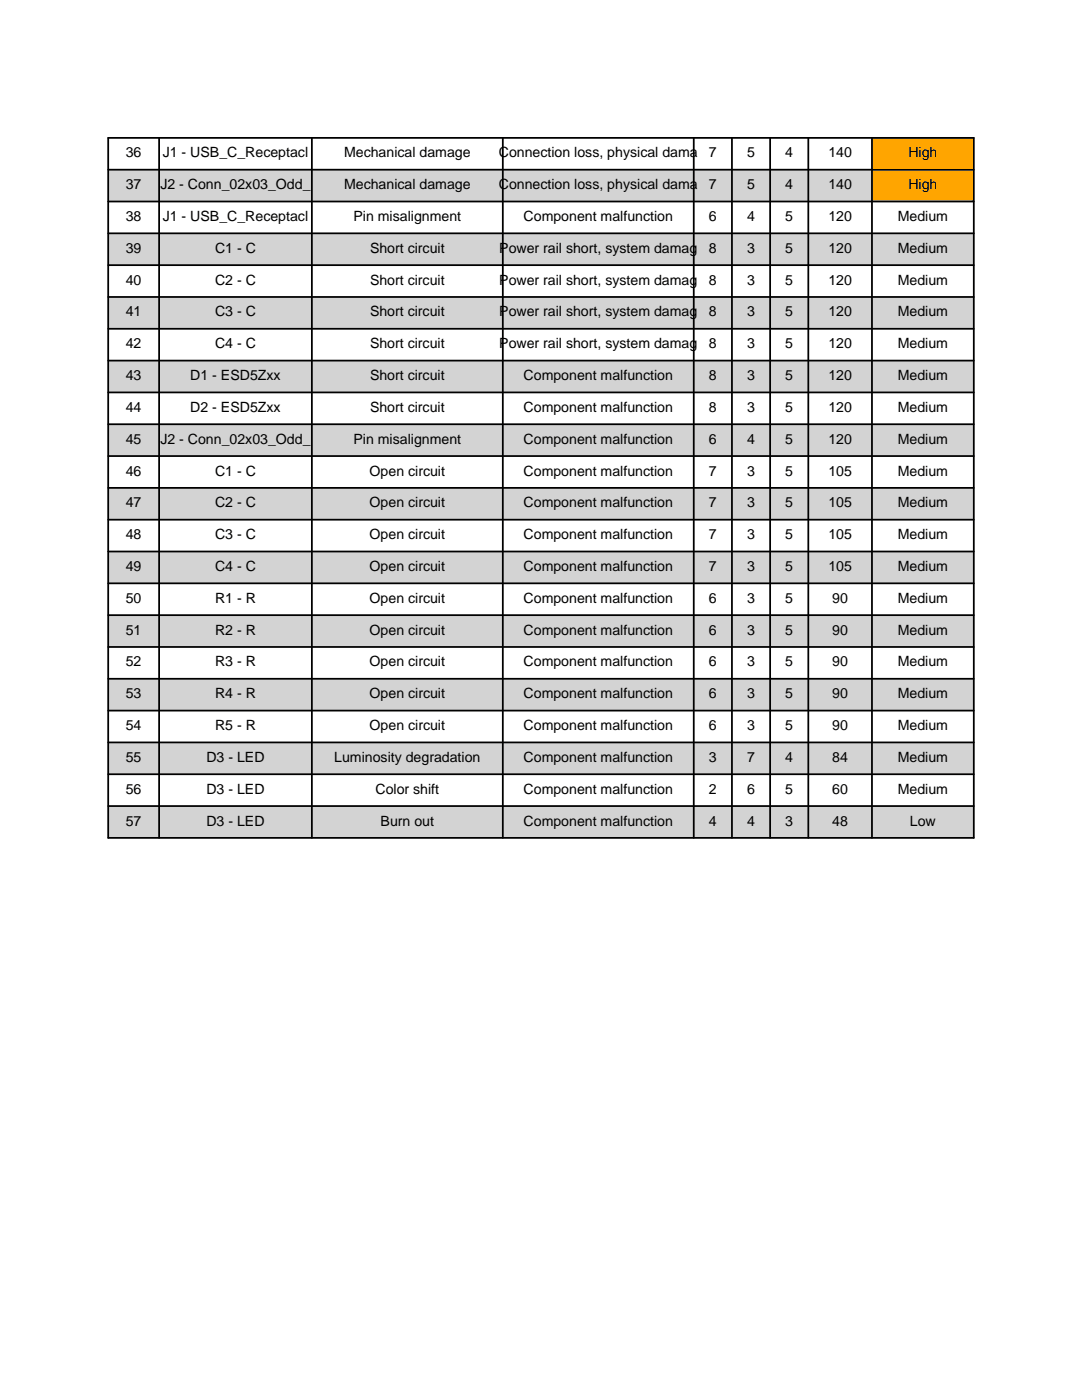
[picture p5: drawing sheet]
<svg xmlns="http://www.w3.org/2000/svg" width="216mm" height="279mm" viewBox="0 0 216 279" stroke-linecap="round" stroke-linejoin="round" font-family="sans-serif">
<defs><g id="words">
<g font-size="2.8">
<text x="25.1" y="31.4">36</text>
<text x="32.5" y="31.4">J1 - USB_C_Receptacl</text>
<text x="68.7" y="31.4">Mechanical damage</text>
<text x="99.5" y="31.4">Connection loss, physical dama</text>
<text x="141.5" y="31.4">7</text>
<text x="149.1" y="31.4">5</text>
<text x="156.7" y="31.4">4</text>
<text x="165.3" y="31.4">140</text>
<text x="181.2" y="31.4">High</text>
<text x="25.1" y="37.7">37</text>
<text x="32" y="37.7">J2 - Conn_02x03_Odd_</text>
<text x="68.7" y="37.7">Mechanical damage</text>
<text x="99.5" y="37.7">Connection loss, physical dama</text>
<text x="141.5" y="37.7">7</text>
<text x="149.1" y="37.7">5</text>
<text x="156.7" y="37.7">4</text>
<text x="165.3" y="37.7">140</text>
<text x="181.2" y="37.7">High</text>
<text x="25.1" y="44.1">38</text>
<text x="32.5" y="44.1">J1 - USB_C_Receptacl</text>
<text x="70.5" y="44.1">Pin misalignment</text>
<text x="104.5" y="44.1">Component malfunction</text>
<text x="141.5" y="44.1">6</text>
<text x="149.1" y="44.1">4</text>
<text x="156.7" y="44.1">5</text>
<text x="165.3" y="44.1">120</text>
<text x="179.1" y="44.1">Medium</text>
<text x="25.1" y="50.4">39</text>
<text x="42.9" y="50.4">C1 - C</text>
<text x="73.8" y="50.4">Short circuit</text>
<text x="99.6" y="50.4">Power rail short, system damag</text>
<text x="141.5" y="50.4">8</text>
<text x="149.1" y="50.4">3</text>
<text x="156.7" y="50.4">5</text>
<text x="165.3" y="50.4">120</text>
<text x="179.1" y="50.4">Medium</text>
<text x="25.1" y="56.8">40</text>
<text x="42.9" y="56.8">C2 - C</text>
<text x="73.8" y="56.8">Short circuit</text>
<text x="99.6" y="56.8">Power rail short, system damag</text>
<text x="141.5" y="56.8">8</text>
<text x="149.1" y="56.8">3</text>
<text x="156.7" y="56.8">5</text>
<text x="165.3" y="56.8">120</text>
<text x="179.1" y="56.8">Medium</text>
<text x="25.1" y="63.1">41</text>
<text x="42.9" y="63.1">C3 - C</text>
<text x="73.8" y="63.1">Short circuit</text>
<text x="99.6" y="63.1">Power rail short, system damag</text>
<text x="141.5" y="63.1">8</text>
<text x="149.1" y="63.1">3</text>
<text x="156.7" y="63.1">5</text>
<text x="165.3" y="63.1">120</text>
<text x="179.1" y="63.1">Medium</text>
<text x="25.1" y="69.5">42</text>
<text x="42.9" y="69.5">C4 - C</text>
<text x="73.8" y="69.5">Short circuit</text>
<text x="99.6" y="69.5">Power rail short, system damag</text>
<text x="141.5" y="69.5">8</text>
<text x="149.1" y="69.5">3</text>
<text x="156.7" y="69.5">5</text>
<text x="165.3" y="69.5">120</text>
<text x="179.1" y="69.5">Medium</text>
<text x="25.1" y="75.8">43</text>
<text x="38" y="75.8">D1 - ESD5Zxx</text>
<text x="73.8" y="75.8">Short circuit</text>
<text x="104.5" y="75.8">Component malfunction</text>
<text x="141.5" y="75.8">8</text>
<text x="149.1" y="75.8">3</text>
<text x="156.7" y="75.8">5</text>
<text x="165.3" y="75.8">120</text>
<text x="179.1" y="75.8">Medium</text>
<text x="25.1" y="82.2">44</text>
<text x="38" y="82.2">D2 - ESD5Zxx</text>
<text x="73.8" y="82.2">Short circuit</text>
<text x="104.5" y="82.2">Component malfunction</text>
<text x="141.5" y="82.2">8</text>
<text x="149.1" y="82.2">3</text>
<text x="156.7" y="82.2">5</text>
<text x="165.3" y="82.2">120</text>
<text x="179.1" y="82.2">Medium</text>
<text x="25.1" y="88.5">45</text>
<text x="32" y="88.5">J2 - Conn_02x03_Odd_</text>
<text x="70.5" y="88.5">Pin misalignment</text>
<text x="104.5" y="88.5">Component malfunction</text>
<text x="141.5" y="88.5">6</text>
<text x="149.1" y="88.5">4</text>
<text x="156.7" y="88.5">5</text>
<text x="165.3" y="88.5">120</text>
<text x="179.1" y="88.5">Medium</text>
<text x="25.1" y="94.9">46</text>
<text x="42.9" y="94.9">C1 - C</text>
<text x="73.8" y="94.9">Open circuit</text>
<text x="104.5" y="94.9">Component malfunction</text>
<text x="141.5" y="94.9">7</text>
<text x="149.1" y="94.9">3</text>
<text x="156.7" y="94.9">5</text>
<text x="165.3" y="94.9">105</text>
<text x="179.1" y="94.9">Medium</text>
<text x="25.1" y="101.2">47</text>
<text x="42.9" y="101.2">C2 - C</text>
<text x="73.8" y="101.2">Open circuit</text>
<text x="104.5" y="101.2">Component malfunction</text>
<text x="141.5" y="101.2">7</text>
<text x="149.1" y="101.2">3</text>
<text x="156.7" y="101.2">5</text>
<text x="165.3" y="101.2">105</text>
<text x="179.1" y="101.2">Medium</text>
<text x="25.1" y="107.6">48</text>
<text x="42.9" y="107.6">C3 - C</text>
<text x="73.8" y="107.6">Open circuit</text>
<text x="104.5" y="107.6">Component malfunction</text>
<text x="141.5" y="107.6">7</text>
<text x="149.1" y="107.6">3</text>
<text x="156.7" y="107.6">5</text>
<text x="165.3" y="107.6">105</text>
<text x="179.1" y="107.6">Medium</text>
<text x="25.1" y="113.9">49</text>
<text x="42.9" y="113.9">C4 - C</text>
<text x="73.8" y="113.9">Open circuit</text>
<text x="104.5" y="113.9">Component malfunction</text>
<text x="141.5" y="113.9">7</text>
<text x="149.1" y="113.9">3</text>
<text x="156.7" y="113.9">5</text>
<text x="165.3" y="113.9">105</text>
<text x="179.1" y="113.9">Medium</text>
<text x="25.1" y="120.3">50</text>
<text x="42.9" y="120.3">R1 - R</text>
<text x="73.8" y="120.3">Open circuit</text>
<text x="104.5" y="120.3">Component malfunction</text>
<text x="141.5" y="120.3">6</text>
<text x="149.1" y="120.3">3</text>
<text x="156.7" y="120.3">5</text>
<text x="166.1" y="120.3">90</text>
<text x="179.1" y="120.3">Medium</text>
<text x="25.1" y="126.6">51</text>
<text x="42.9" y="126.6">R2 - R</text>
<text x="73.8" y="126.6">Open circuit</text>
<text x="104.5" y="126.6">Component malfunction</text>
<text x="141.5" y="126.6">6</text>
<text x="149.1" y="126.6">3</text>
<text x="156.7" y="126.6">5</text>
<text x="166.1" y="126.6">90</text>
<text x="179.1" y="126.6">Medium</text>
<text x="25.1" y="133">52</text>
<text x="42.9" y="133">R3 - R</text>
<text x="73.8" y="133">Open circuit</text>
<text x="104.5" y="133">Component malfunction</text>
<text x="141.5" y="133">6</text>
<text x="149.1" y="133">3</text>
<text x="156.7" y="133">5</text>
<text x="166.1" y="133">90</text>
<text x="179.1" y="133">Medium</text>
<text x="25.1" y="139.3">53</text>
<text x="42.9" y="139.3">R4 - R</text>
<text x="73.8" y="139.3">Open circuit</text>
<text x="104.5" y="139.3">Component malfunction</text>
<text x="141.5" y="139.3">6</text>
<text x="149.1" y="139.3">3</text>
<text x="156.7" y="139.3">5</text>
<text x="166.1" y="139.3">90</text>
<text x="179.1" y="139.3">Medium</text>
<text x="25.1" y="145.7">54</text>
<text x="42.9" y="145.7">R5 - R</text>
<text x="73.8" y="145.7">Open circuit</text>
<text x="104.5" y="145.7">Component malfunction</text>
<text x="141.5" y="145.7">6</text>
<text x="149.1" y="145.7">3</text>
<text x="156.7" y="145.7">5</text>
<text x="166.1" y="145.7">90</text>
<text x="179.1" y="145.7">Medium</text>
<text x="25.1" y="152">55</text>
<text x="41.2" y="152">D3 - LED</text>
<text x="66.7" y="152">Luminosity degradation</text>
<text x="104.5" y="152">Component malfunction</text>
<text x="141.5" y="152">3</text>
<text x="149.1" y="152">7</text>
<text x="156.7" y="152">4</text>
<text x="166.1" y="152">84</text>
<text x="179.1" y="152">Medium</text>
<text x="25.1" y="158.4">56</text>
<text x="41.2" y="158.4">D3 - LED</text>
<text x="74.9" y="158.4">Color shift</text>
<text x="104.5" y="158.4">Component malfunction</text>
<text x="141.5" y="158.4">2</text>
<text x="149.1" y="158.4">6</text>
<text x="156.7" y="158.4">5</text>
<text x="166.1" y="158.4">60</text>
<text x="179.1" y="158.4">Medium</text>
<text x="25.1" y="164.7">57</text>
<text x="41.2" y="164.7">D3 - LED</text>
<text x="75.9" y="164.7">Burn out</text>
<text x="104.5" y="164.7">Component malfunction</text>
<text x="141.5" y="164.7">4</text>
<text x="149.1" y="164.7">4</text>
<text x="156.7" y="164.7">3</text>
<text x="166.1" y="164.7">48</text>
<text x="181.6" y="164.7">Low</text>
</g>
</g></defs>
<path d="M21.6 33.9h172.7v6.3h-172.7z" fill-rule="evenodd" fill="#d3d3d3"/>
<path d="M21.6 40.2h172.7v6.4h-172.7z" fill-rule="evenodd" fill="#fff"/>
<path d="M21.6 46.6h172.7v6.3h-172.7z" fill-rule="evenodd" fill="#d3d3d3"/>
<path d="M21.6 52.9h172.7v6.4h-172.7z" fill-rule="evenodd" fill="#fff"/>
<path d="M21.6 59.3h172.7v6.3h-172.7z" fill-rule="evenodd" fill="#d3d3d3"/>
<path d="M21.6 65.6h172.7v6.4h-172.7z" fill-rule="evenodd" fill="#fff"/>
<path d="M21.6 72h172.7v6.3h-172.7z" fill-rule="evenodd" fill="#d3d3d3"/>
<path d="M21.6 78.3h172.7v6.4h-172.7z" fill-rule="evenodd" fill="#fff"/>
<path d="M21.6 84.7h172.7v6.3h-172.7z" fill-rule="evenodd" fill="#d3d3d3"/>
<path d="M21.6 91h172.7v6.4h-172.7z" fill-rule="evenodd" fill="#fff"/>
<path d="M21.6 97.4h172.7v6.3h-172.7z" fill-rule="evenodd" fill="#d3d3d3"/>
<path d="M21.6 103.7h172.7v6.4h-172.7z" fill-rule="evenodd" fill="#fff"/>
<path d="M21.6 110.1h172.7v6.3h-172.7z" fill-rule="evenodd" fill="#d3d3d3"/>
<path d="M21.6 116.4h172.7v6.4h-172.7z" fill-rule="evenodd" fill="#fff"/>
<path d="M21.6 122.8h172.7v6.3h-172.7z" fill-rule="evenodd" fill="#d3d3d3"/>
<path d="M21.6 129.1h172.7v6.4h-172.7z" fill-rule="evenodd" fill="#fff"/>
<path d="M21.6 135.5h172.7v6.3h-172.7z" fill-rule="evenodd" fill="#d3d3d3"/>
<path d="M21.6 141.8h172.7v6.4h-172.7z" fill-rule="evenodd" fill="#fff"/>
<path d="M21.6 148.2h172.7v6.3h-172.7z" fill-rule="evenodd" fill="#d3d3d3"/>
<path d="M21.6 154.5h172.7v6.4h-172.7z" fill-rule="evenodd" fill="#fff"/>
<path d="M21.6 160.9h172.7v6.3h-172.7z" fill-rule="evenodd" fill="#d3d3d3"/>
<g fill="#ffa500">
<path d="M174 27.5h20.3v6.4h-20.3z" fill-rule="evenodd"/>
<path d="M174 33.9h20.3v6.3h-20.3z" fill-rule="evenodd"/>
</g>
<g fill="none" stroke="#000" stroke-width=".35">
<path d="M21.6 27.5h172.7v139.7h-172.7zM21.6 33.9h172.7M31.7 27.5v139.7M62.2 27.5v139.7M100.3 27.5v139.7M138.4 27.5v139.7M146 27.5v139.7M153.7 27.5v139.7M161.3 27.5v139.7M174 27.5v139.7M21.6 40.2h172.7M21.6 46.6h172.7"/>
<path d="M21.6 52.9h172.7M21.6 59.3h172.7M21.6 65.6h172.7M21.6 72h172.7M21.6 78.3h172.7M21.6 84.7h172.7M21.6 91h172.7M21.6 97.4h172.7M21.6 103.7h172.7M21.6 110.1h172.7M21.6 116.4h172.7M21.6 122.8h172.7"/>
<path d="M21.6 129.1h172.7M21.6 135.5h172.7M21.6 141.8h172.7M21.6 148.2h172.7M21.6 154.5h172.7M21.6 160.9h172.7"/>
</g>
<use href="#words"/>
</svg>
